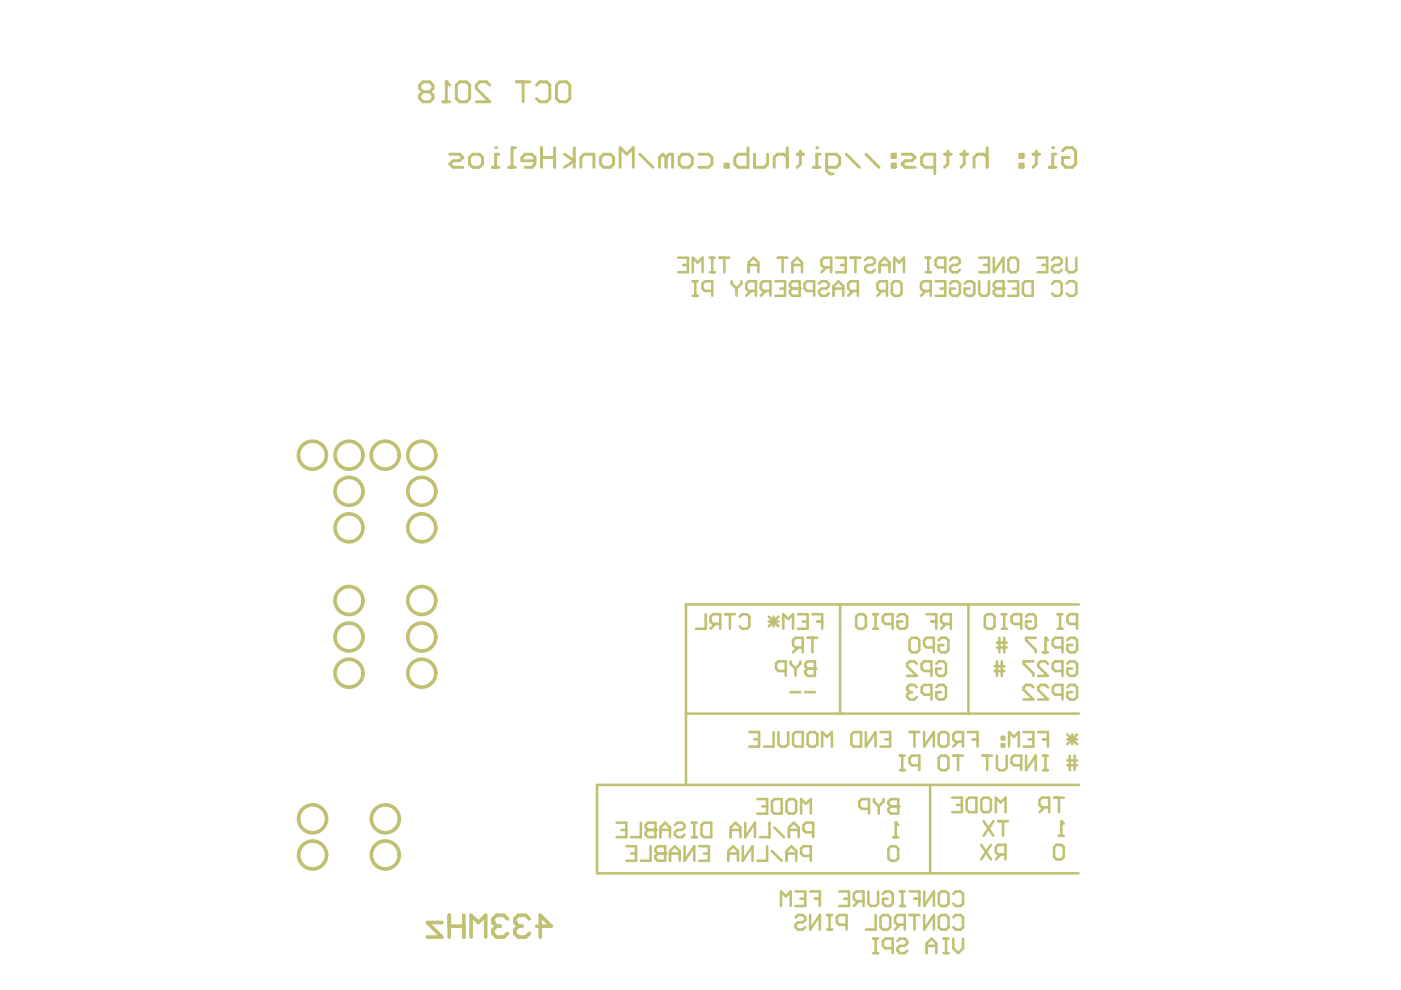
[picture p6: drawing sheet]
<svg xmlns="http://www.w3.org/2000/svg" width="297mm" height="210mm" viewBox="0 0 297 210" stroke-linecap="round" stroke-linejoin="round" font-family="sans-serif">
<path d="M178.1 128.2v23.1M205.3 128.2v23.1M228.7 128.2h-83.3v38.2M145.4 151.3h83.3M197.2 166.4v18.8M228.7 166.4h-102.1v18.8h102.1" fill="none" stroke="#c0c073" stroke-width=".54"/>
<path d="M112.2 194.8l-.7-.7h-1.6l-.8 .7v.8M113.8 196.4h3.1l-2.4-2.3v4.6" fill="none" stroke="#c0c073" stroke-width=".77"/>
<circle cx="109.1" cy="195.6" r=".39" fill="#c0c073"/>
<path d="M107.6 194.8l-.8-.7h-1.5l-.8 .7v.8M109.1 195.6l.8 .8M109.9 196.4h.8M109.9 196.4l-.8 .7v.8l.8 .8h1.6l.7-.8" fill="none" stroke="#c0c073" stroke-width=".77"/>
<circle cx="104.5" cy="195.6" r=".39" fill="#c0c073"/>
<path d="M93.7 195.6h-3.1l3.1 3.1h-3.1M95.2 196.4h3.1M95.2 194.1v4.6M98.3 194.1v4.6M99.9 198.7v-4.6l1.5 1.5 1.6-1.5v4.6M104.5 195.6l.8 .8M105.3 196.4h.8M105.3 196.4l-.8 .7v.8l.8 .8h1.5l.8-.8" fill="none" stroke="#c0c073" stroke-width=".77"/>
<path d="M201.9 169.1h2v3.1h-2M202.9 170.7h1M205 169.6l.5-.5h1.5v3.1h-1.5l-.5-.5zM208 169.6l.6-.5h1l.5 .5v2.1l-.5 .5h-1l-.6-.5zM211.1 172.2v-3.1l1.1 1 1-1v3.1M221.4 171.2l-1 1M222.5 171.2h-1.6l-.5-.5v-1.1l.5-.5h1.6v3.1M223.5 169.1h2M224.5 169.1v3.1M224.5 177.2h1M225 174.1v3.1" fill="none" stroke="#c0c073" stroke-width=".54"/>
<circle cx="225" cy="174.1" r=".27" fill="#c0c073"/>
<path d="M208 179.1l2.1 3.1M208.6 174.1l2 3.1M210.1 179.1l-2.1 3.1M210.6 174.1l-2 3.1M211.6 174.1h2.1M212.7 174.1v3.1M223.5 179.6l.5-.5h1l.5 .5v2.1l-.5 .5h-1l-.5-.5zM225 174.1l.5 .5M212.2 181.2l-1.1 1M213.2 181.2h-1.6l-.5-.5v-1.1l.5-.5h1.6v3.1" fill="none" stroke="#c0c073" stroke-width=".54"/>
<path d="M94.6 17.3v4.3M96.8 18l.7-.7h1.4l.7 .7v2.9l-.7 .7h-1.4l-.7-.7zM103.8 18l-.7-.7h-1.4l-.7 .7v.8l2.8 2.8h-2.8M109.5 17.3h2.8M110.9 17.3v4.3M113.7 18l.7-.7h1.5l.7 .7v2.9l-.7 .7h-1.5l-.7-.7M118 18l.7-.7h1.4l.7 .7v2.9l-.7 .7h-1.4l-.7-.7zM93.9 21.6h1.4" fill="none" stroke="#c0c073" stroke-width=".62"/>
<circle cx="94.6" cy="17.3" r=".31" fill="#c0c073"/>
<path d="M89.7 19.5l-.7-.7v-.8l.7-.7h1.4l.7 .7v.8l-.7 .7M89.7 19.5l-.7 .7v.7l.7 .7h1.4l.7-.7v-.7l-.7-.7M89.7 19.5h1.4M94.6 17.3l.7 .7" fill="none" stroke="#c0c073" stroke-width=".62"/>
<path d="M190.4 169.4v3.1h-1.5l-.5-.5v-.5l.5-.5h1.5" fill="none" stroke="#c0c073" stroke-width=".54"/>
<circle cx="190.4" cy="171" r=".27" fill="#c0c073"/>
<path d="M160.6 169.4h2v3.1h-2M161.6 171h1M163.7 169.9l.5-.5h1.5v3.1h-1.5l-.5-.5zM166.8 169.9l.5-.5h1l.5 .5v2.1l-.5 .5h-1l-.5-.5zM169.8 172.5v-3.1l1.1 1.1 1-1.1v3.1M184.3 171.5h-1.6l-.5-.5v-1.1l.5-.5h1.6v3.1M185.3 169.4v.5l1 1.1M186.3 171v1.5M187.3 169.4v.5l-1 1.1M189.4 177.5h1M189.9 174.4v3.1M190.4 169.4h-1.5l-.5 .5v.6l.5 .5h1.5" fill="none" stroke="#c0c073" stroke-width=".54"/>
<circle cx="189.9" cy="174.4" r=".27" fill="#c0c073"/>
<g fill="none" stroke="#c0c073" stroke-width=".54">
<path d="M139 174.4v3.1h-1.6l-.5-.5v-.5l.5-.5h1.6M140 176h2.1M140 177.5v-2.1l1-1 1.1 1v2.1M143.1 174.9l.5-.5h1l.5 .5v.5l-.5 .6h-1l-.5 .5v.5l.5 .5h1l.5-.5M146.7 174.4h1M146.7 177.5h1M147.2 174.4v3.1M148.7 174.9l.6-.5h1.5v3.1h-1.5l-.6-.5zM154.9 176h2.1M154.9 177.5v-2.1l1-1 1.1 1v2.1M158 174.4v3.1l2.1-3.1v3.1M163.2 174.4v3.1h-2.1"/>
<path d="M164.2 175.4l2 2.1M167.3 177.5v-2.1l1-1 1 1v2.1M167.3 176h2M172.4 176.5h-1.5l-.5-.5v-1.1l.5-.5h1.5v3.1M189.9 174.4l.5 .5"/>
</g>
<circle cx="139" cy="176" r=".27" fill="#c0c073"/>
<g fill="none" stroke="#c0c073" stroke-width=".54">
<path d="M130.7 174.4h2.1v3.1h-2.1M131.8 176h1M135.9 174.4v3.1h-2.1M139 174.4h-1.6l-.5 .5v.5l.5 .6h1.6M141 179.4v3.1h-1.5l-.5-.5v-.5l.5-.5h1.5M145.1 179.4v3.1l2.1-3.1v3.1M148.2 179.4h2.1v3.1h-2.1M157.5 179.4v3.1l2-3.1v3.1M162.6 179.4v3.1h-2M188.4 179.9l.5-.5h1l.5 .5v2.1l-.5 .5h-1l-.5-.5zM142.1 181h2M142.1 182.5v-2.1l1-1 1 1v2.1"/>
<path d="M149.3 181h1M154.4 181h2.1M154.4 182.5v-2.1l1-1 1.1 1v2.1M163.7 180.4l2 2.1M166.8 182.5v-2.1l1-1 1 1v2.1M166.8 181h2M171.9 181.5h-1.5l-.6-.5v-1.1l.6-.5h1.5v3.1"/>
</g>
<circle cx="141" cy="181" r=".27" fill="#c0c073"/>
<g fill="none" stroke="#c0c073" stroke-width=".54">
<path d="M143.8 54.6h2.1v3.1h-2.1M144.8 56.2h1.1M146.9 57.7v-3.1l1 1.1 1-1.1v3.1M150.5 57.7h1M150.5 54.6h1M151 54.6v3.1M152.6 54.6h2M153.6 54.6v3.1M158.7 56.2h2.1M158.7 57.7v-2l1.1-1.1 1 1.1v2M164.9 54.6h2.1M165.9 54.6v3.1"/>
<path d="M168 56.2h2M168 57.7v-2l1-1.1 1 1.1v2M175.2 56.7l-1 1M176.2 56.7h-1.5l-.5-.5v-1l.5-.6h1.5v3.1M177.3 54.6h2v3.1h-2M178.3 56.2h1M180.3 54.6h2.1M181.4 54.6v3.1M183.4 55.2l.5-.6h1.1l.5 .6v.5l-.5 .5h-1.1l-.5 .5v.5l.5 .5h1.1l.5-.5M186.5 56.2h2.1M186.5 57.7v-2l1-1.1 1.1 1.1v2M189.6 57.7v-3.1l1 1.1 1.1-1.1v3.1"/>
<path d="M196.3 57.7h1M196.3 54.6h1M196.8 54.6v3.1M200.4 56.7h-1.5l-.5-.5v-1l.5-.6h1.5v3.1M201.4 55.2l.6-.6h1l.5 .6v.5l-.5 .5h-1l-.6 .5v.5l.6 .5h1l.5-.5M207.6 54.6h2.1v3.1h-2.1M208.6 56.2h1.1M210.7 54.6v3.1l2.1-3.1v3.1M212.8 59.6v3.1h-1.6l-.5-.5v-.5l.5-.5h1.6M213.8 59.6h2v3.1h-2M214.3 54.6h1l.5 .6v2l-.5 .5h-1l-.5-.5v-2zM220 54.6h2v3.1h-2"/>
<path d="M221 56.2h1M223.1 55.2l.5-.6h1l.5 .6v.5l-.5 .5h-1l-.5 .5v.5l.5 .5h1l.5-.5M226.1 54.6v2.6l.6 .5h1l.5-.5v-2.6M214.8 61.2h1M216.9 60.1l.5-.5h1.5v3.1h-1.5l-.5-.5zM223.1 60.1l.5-.5h1l.5 .5v2.1l-.5 .5h-1l-.5-.5M226.1 60.1l.6-.5h1l.5 .5v2.1l-.5 .5h-1l-.6-.5M132.8 179.4h2v3.1h-2M137.9 179.4v3.1h-2M141 179.4h-1.5l-.5 .5v.5l.5 .6h1.5M133.8 181h1"/>
</g>
<circle cx="212.8" cy="61.2" r=".27" fill="#c0c073"/>
<g fill="none" stroke="#c0c073" stroke-width=".54">
<path d="M169.5 59.6v3.1h-1.5l-.5-.5v-.5l.5-.5h1.5M198.4 59.6h2v3.1h-2M207.6 59.6v2.6l.5 .5h1.1l.5-.5v-2.6M212.8 59.6h-1.6l-.5 .5v.6l.5 .5h1.6M172.6 61.7h-1.5l-.5-.5v-1.1l.5-.5h1.5v3.1M173.6 60.1l.6-.5h1l.5 .5v.6l-.5 .5h-1l-.6 .5v.5l.6 .5h1l.5-.5M176.7 61.2h2.1M176.7 62.7v-2l1.1-1.1 1 1.1v2M180.9 61.7l-1.1 1M181.9 61.7h-1.6l-.5-.5v-1.1l.5-.5h1.6v3.1M187 61.7l-1 1M188.1 61.7h-1.6l-.5-.5v-1.1l.5-.5h1.6v3.1"/>
<path d="M189.1 60.1l.5-.5h1l.5 .5v2.1l-.5 .5h-1l-.5-.5zM196.3 61.7l-1 1M197.3 61.7h-1.5l-.5-.5v-1.1l.5-.5h1.5v3.1M199.4 61.2h1M201.4 60.1l.6-.5h1l.5 .5v2.1l-.5 .5h-1l-.6-.5v-1h1.1M204.5 60.1l.5-.5h1.1l.5 .5v2.1l-.5 .5h-1.1l-.5-.5v-1h1.1"/>
</g>
<circle cx="169.5" cy="61.2" r=".27" fill="#c0c073"/>
<g fill="none" stroke="#c0c073" stroke-width=".54">
<path d="M146.9 59.6h1M147.4 59.6v3.1M155.1 59.6v.5l1.1 1.1M157.2 59.6v.5l-1 1.1M164.4 59.6h2v3.1h-2M169.5 59.6h-1.5l-.5 .5v.6l.5 .5h1.5M146.9 62.7h1M151 61.7h-1.5l-.6-.5v-1.1l.6-.5h1.5v3.1M156.2 61.2v1.5M159.2 61.7l-1 1M160.3 61.7h-1.6l-.5-.5v-1.1l.5-.5h1.6v3.1M162.3 61.7l-1 1"/>
<path d="M163.4 61.7h-1.6l-.5-.5v-1.1l.5-.5h1.6v3.1M165.4 61.2h1"/>
</g>
<path d="M222.5 35.5h1.4M223.9 32.7h-.7v2.8M225.3 32l.7-.7h1.4l.7 .7v2.8l-.7 .7h-1.4l-.7-.7v-1.4h1.4" fill="none" stroke="#c0c073" stroke-width=".62"/>
<circle cx="223.2" cy="31.3" r=".31" fill="#c0c073"/>
<g fill="none" stroke="#c0c073" stroke-width=".62">
<path d="M172.5 35.5h1.4M173.9 32.7h-.7v2.8M175.3 35.5h2l.7-.7v-1.4l-.7-.7h-2v3.5l.7 .7h.6M179.4 32.7l2.8 2.8M183.6 32.7l2.8 2.8M189.2 32.7h.6v.7h-.6zM189.2 34.8h.6v.7h-.6zM191.2 32.7h2.1l.7 .7-.7 .7h-1.4l-.7 .7 .7 .7h2.1M198.2 35.5h-2.1l-.7-.7v-1.4l.7-.7h2.1v4.2M200.3 32.7h1.4M201 32v2.8l-.7 .7M203.7 32.7h1.4"/>
<path d="M204.4 32v2.8l-.7 .7M209.3 33.4l-.7-.7h-1.4l-.7 .7v2.1M209.3 31.3v4.2M216.2 32.7h.7v.7h-.7zM216.2 34.8h.7v.7h-.7zM219 32.7h1.4M219.7 32v2.8l-.7 .7"/>
</g>
<circle cx="173.2" cy="31.3" r=".31" fill="#c0c073"/>
<g fill="none" stroke="#c0c073" stroke-width=".62">
<path d="M104.4 35.5h1.4M105.8 32.7h-.7v2.8M107.9 35.5h1.4M109.3 31.3h-.7v4.2M113.4 34.1h-2.8v-.7l.7-.7h1.4l.7 .7v1.4l-.7 .7h-1.4M114.8 33.4h2.8M114.8 31.3v4.2M117.6 31.3v4.2M119.7 32.7l2.1 1.4-2.1 1.4M121.8 31.3v4.2M123.1 35.5v-2.1l.7-.7h2.1v2.8M127.3 33.4l.7-.7h1.4l.7 .7v1.4l-.7 .7h-1.4l-.7-.7z"/>
<path d="M131.5 35.5v-4.2l1.4 1.4 1.4-1.4v4.2M135.7 32.7l2.7 2.8M141.2 33.4l.7-.7h.7v2.8M141.2 33.4v2.1M141.2 33.4l-.7-.7-.7 .7v2.1M144 33.4l.7-.7h1.4l.7 .7v1.4l-.7 .7h-1.4l-.7-.7zM148.2 32.7h2l.7 .7v1.4l-.7 .7h-2M153.7 34.8h.7v.7h-.7zM158.6 31.3v4.2h-2.1l-.7-.7v-1.4l.7-.7h2.1M160 32.7v2.8h2.1l.7-.7v-2.1M166.9 33.4l-.7-.7h-1.4l-.7 .7v2.1M166.9 31.3v4.2"/>
<path d="M169 32.7h1.4M169.7 32v2.8l-.7 .7"/>
</g>
<circle cx="105.1" cy="31.3" r=".31" fill="#c0c073"/>
<path d="M95.4 32.7h2l.7 .7-.7 .7h-1.3l-.7 .7 .7 .7h2M99.5 33.4l.7-.7h1.4l.7 .7v1.4l-.7 .7h-1.4l-.7-.7z" fill="none" stroke="#c0c073" stroke-width=".62"/>
<g fill="none" stroke="#c0c073" stroke-width=".54">
<path d="M149.6 130.2v3.1h-2M151.7 132.3l-1.1 1M152.7 132.3h-1.5l-.6-.5v-1.1l.6-.5h1.5v3.1M153.7 130.2h2.1M154.8 130.2v3.1M156.8 130.7l.5-.5h1.1l.5 .5v2.1l-.5 .5h-1.1l-.5-.5M163 131.8h2.1M163 130.7l2.1 2.1M164 130.7v2.1M165.1 130.7l-2.1 2.1M166.1 133.3v-3.1l1 1.1 1-1.1v3.1M169.2 130.2h2v3.1h-2"/>
<path d="M170.2 131.8h1M172.3 130.2h2v3.1M173.3 131.8h1M181.5 130.7l.5-.5h1.1l.5 .5v2.1l-.5 .5h-1.1l-.5-.5zM185.1 130.2h1.1M185.1 133.3h1.1M185.6 130.2v3.1M189.2 132.3h-1.5l-.5-.5v-1.1l.5-.5h1.5v3.1M190.3 130.7l.5-.5h1l.5 .5v2.1l-.5 .5h-1l-.5-.5v-1h1M196.4 130.2h2.1v3.1M197.5 131.8h1M200.6 132.3l-1.1 1"/>
<path d="M201.6 132.3h-1.6l-.5-.5v-1.1l.5-.5h1.6v3.1M209.3 130.2h1l.6 .5v2.1l-.6 .5h-1l-.5-.5v-2.1zM212.4 130.2h1M212.4 133.3h1M212.9 130.2v3.1M216.5 132.3h-1.5l-.5-.5v-1.1l.5-.5h1.5v3.1M217.5 130.7l.6-.5h1l.5 .5v2.1l-.5 .5h-1l-.6-.5v-1h1.1M221.1 138.3h1.1M221.7 135.2v3.1M224.2 130.2h1.1M224.2 133.3h1.1M224.8 130.2v3.1"/>
<path d="M225.3 137.3h-1.6l-.5-.5v-1.1l.5-.5h1.6v3.1M226.3 135.7l.5-.5h1l.6 .5v2.1l-.6 .5h-1l-.5-.5v-1h1M228.4 132.3h-1.6l-.5-.5v-1.1l.5-.5h1.6v3.1M165.6 192.1v-3.1l1 1 1-1v3.1M168.7 189h2v3.1h-2M168.7 194.5l.5-.5h1l.5 .5v.5l-.5 .5h-1l-.5 .6v.5l.5 .5h1l.5-.5M169.7 190.6h1M171.8 189h2v3.1M171.8 194v3.1l2-3.1v3.1M172.8 190.6h1M175.4 194h1M175.4 197.1h1"/>
<path d="M175.9 194v3.1M177.9 189h2.1v3.1h-2.1M179 190.6h1M179.5 196.1h-1.6l-.5-.6v-1l.5-.5h1.6v3.1M182.1 191.1l-1.1 1M183.1 191.1h-1.6l-.5-.5v-1.1l.5-.5h1.6v3.1M184.1 189v2.6l.5 .5h1.1l.5-.5v-2.6M185.1 199h1.1M185.7 194v3.1h-2.1M185.7 199v3.1M186.7 194.5l.5-.5h1l.5 .5v2.1l-.5 .5h-1l-.5-.5zM187.2 189.5l.5-.5h1l.6 .5v2.1l-.6 .5h-1l-.5-.5v-1h1"/>
<path d="M190.3 199.5l.5-.5h1l.5 .5v.5l-.5 .5h-1l-.5 .6v.5l.5 .5h1l.5-.5M190.8 189h1M190.8 192.1h1M190.8 196.1l-1 1M191.3 189v3.1M191.8 196.1h-1.5l-.5-.6v-1l.5-.5h1.5v3.1M192.9 189h2v3.1M192.9 194h2M193.9 190.6h1M193.9 194v3.1M196 189v3.1l2-3.1v3.1M196 194v3.1l2-3.1v3.1"/>
<path d="M199 189.5l.6-.5h1l.5 .5v2.1l-.5 .5h-1l-.6-.5zM199 194.5l.6-.5h1l.5 .5v2.1l-.5 .5h-1l-.6-.5zM200.1 199h1M200.6 199v3.1M202.1 189.5l.5-.5h1.1l.5 .5v2.1l-.5 .5h-1.1l-.5-.5M202.1 194.5l.5-.5h1.1l.5 .5v2.1l-.5 .5h-1.1l-.5-.5M202.1 199v2.1l1.1 1 1-1v-2.1M185.1 202.1h1.1M189.3 201.1h-1.6l-.5-.6v-1l.5-.5h1.6v3.1M196.5 202.1v-2.1l1-1 1 1v2.1M196.5 200.5h2M200.1 202.1h1"/>
</g>
<circle cx="221.7" cy="135.2" r=".27" fill="#c0c073"/>
<g fill="none" stroke="#c0c073" stroke-width=".54">
<path d="M169.2 137.3l-1.1 1M170.2 137.3h-1.5l-.6-.5v-1.1l.6-.5h1.5v3.1M171.2 135.2h2.1M172.3 135.2v3.1M192.8 135.7l.6-.5h1l.5 .5v2.1l-.5 .5h-1l-.6-.5zM198 137.3h-1.6l-.5-.5v-1.1l.5-.5h1.6v3.1M199 135.7l.5-.5h1.1l.5 .5v2.1l-.5 .5h-1.1l-.5-.5v-1h1M211.4 136.3h2M211.4 137.3h2M211.9 135.2v3.1M212.9 135.2v3.1M219.6 135.2h-2.1v.5l2.1 2.1v.5"/>
<path d="M221.7 135.2l.5 .5M172.8 140.2v3.1h-1.6l-.5-.5v-.5l.5-.5h1.6M194.4 140.7l-.5-.5h-1.1l-.5 .5v.6l2.1 2h-2.1M197.5 142.3h-1.6l-.5-.5v-1.1l.5-.5h1.6v3.1M198.5 140.7l.5-.5h1l.6 .5v2.1l-.6 .5h-1l-.5-.5v-1h1M210.9 142.3h2M210.9 141.3h2M211.4 140.2v3.1M212.4 140.2v3.1M219.1 140.2h-2.1v.5l2.1 2.1v.5M222.2 140.7l-.5-.5h-1.1l-.5 .5v.6l2.1 2h-2.1M225.3 142.3h-1.6l-.5-.5v-1.1l.5-.5h1.6v3.1"/>
<path d="M226.3 140.7l.5-.5h1l.6 .5v2.1l-.6 .5h-1l-.5-.5v-1h1"/>
</g>
<circle cx="172.8" cy="141.8" r=".27" fill="#c0c073"/>
<path d="M166.6 142.3h-1.5l-.6-.5v-1.1l.6-.5h1.5v3.1M167.6 140.2v.5l1.1 1.1M168.7 141.8v1.5M169.7 140.2v.5l-1 1.1M172.8 140.2h-1.6l-.5 .5v.6l.5 .5h1.6M194.4 145.7l-.5-.5h-1.1l-.5 .5v.5M197.5 147.3h-1.6l-.5-.5v-1.1l.5-.5h1.6v3.1M198.5 145.7l.5-.5h1l.6 .5v2.1l-.6 .5h-1l-.5-.5v-1h1M219.1 145.7l-.5-.5h-1.1l-.5 .5v.5l2.1 2.1h-2.1M222.2 145.7l-.5-.5h-1.1l-.5 .5v.5l2.1 2.1h-2.1M225.3 147.3h-1.6l-.5-.5v-1.1l.5-.5h1.6v3.1M226.3 145.7l.5-.5h1l.6 .5v2.1l-.6 .5h-1l-.5-.5v-1h1" fill="none" stroke="#c0c073" stroke-width=".54"/>
<circle cx="192.3" cy="146.2" r=".27" fill="#c0c073"/>
<g fill="none" stroke="#c0c073" stroke-width=".54">
<path d="M158.9 155.2h2v3.1h-2M159.9 156.8h1M164 155.2v3.1h-2M165.1 155.2v2.6l.5 .5h1l.5-.5v-2.6M167.6 146.8h2.1M168.1 155.7l.6-.5h1.5v3.1h-1.5l-.6-.5zM170.7 146.8h2.1M171.7 155.2h1.1l.5 .5v2.1l-.5 .5h-1.1l-.5-.5v-2.1zM174.3 158.3v-3.1l1 1 1.1-1v3.1M180.5 155.7l.5-.5h1.6v3.1h-1.6l-.5-.5zM183.6 155.2v3.1l2-3.1v3.1M186.7 155.2h2v3.1h-2"/>
<path d="M187.7 156.8h1M192.3 146.2l.5 .6M192.8 146.8h.6M192.8 146.8l-.5 .5v.5l.5 .5h1.1l.5-.5M192.8 155.2h2.1M193.9 155.2v3.1M195.9 155.2v3.1l2.1-3.1v3.1M199 155.7l.5-.5h1.1l.5 .5v2.1l-.5 .5h-1.1l-.5-.5zM203.1 157.3l-1 1M204.2 157.3h-1.6l-.5-.5v-1.1l.5-.5h1.6v3.1M205.2 155.2h2.1v3.1M206.2 156.8h1.1"/>
<path d="M212.4 156.2h.5v.6h-.5zM212.4 157.8h.5v.5h-.5zM213.9 158.3v-3.1l1.1 1 1-1v3.1M217 155.2h2.1v3.1h-2.1M218.1 156.8h1M220.1 155.2h2.1v3.1M221.1 156.8h1.1M226.3 155.7l2.1 2.1M226.3 156.8h2.1M227.3 155.7v2.1M228.4 155.7l-2.1 2.1M190.8 160.2h1"/>
<path d="M190.8 163.3h1M191.3 160.2v3.1M194.9 162.3h-1.5l-.6-.5v-1.1l.6-.5h1.5v3.1M199 160.7l.5-.5h1.1l.5 .5v2.1l-.5 .5h-1.1l-.5-.5zM202.1 160.2h2.1M203.1 160.2v3.1M208.3 160.2h2M209.3 160.2v3.1M211.4 160.2v2.6l.5 .5h1l.5-.5v-2.6M216.5 162.3h-1.5l-.5-.5v-1.1l.5-.5h1.5v3.1M217.5 160.2v3.1l2.1-3.1v3.1M221.1 160.2h1.1"/>
<path d="M221.1 163.3h1.1M221.7 160.2v3.1M226.3 161.2h2.1M226.3 162.3h2.1M226.8 160.2v3.1M227.8 160.2v3.1"/>
</g>
<g fill="none" stroke="#c0c073" stroke-width=".77">
<circle cx="66.2" cy="96.5" r="2.96"/>
<circle cx="74" cy="96.5" r="2.96"/>
<circle cx="81.7" cy="96.5" r="2.96"/>
<circle cx="89.4" cy="96.5" r="2.96"/>
<circle cx="74" cy="111.9" r="2.96"/>
<circle cx="74" cy="104.2" r="2.96"/>
<circle cx="89.4" cy="111.9" r="2.96"/>
<circle cx="89.4" cy="104.2" r="2.96"/>
<circle cx="74" cy="135.1" r="2.96"/>
<circle cx="74" cy="127.3" r="2.96"/>
<circle cx="89.4" cy="135.1" r="2.96"/>
<circle cx="89.4" cy="127.3" r="2.96"/>
<circle cx="74" cy="142.7" r="2.96"/>
<circle cx="89.4" cy="142.7" r="2.96"/>
<circle cx="66.3" cy="173.6" r="2.96"/>
<circle cx="81.7" cy="173.6" r="2.96"/>
<circle cx="66.3" cy="181.3" r="2.96"/>
<circle cx="81.7" cy="181.3" r="2.96"/>
</g>
</svg>
